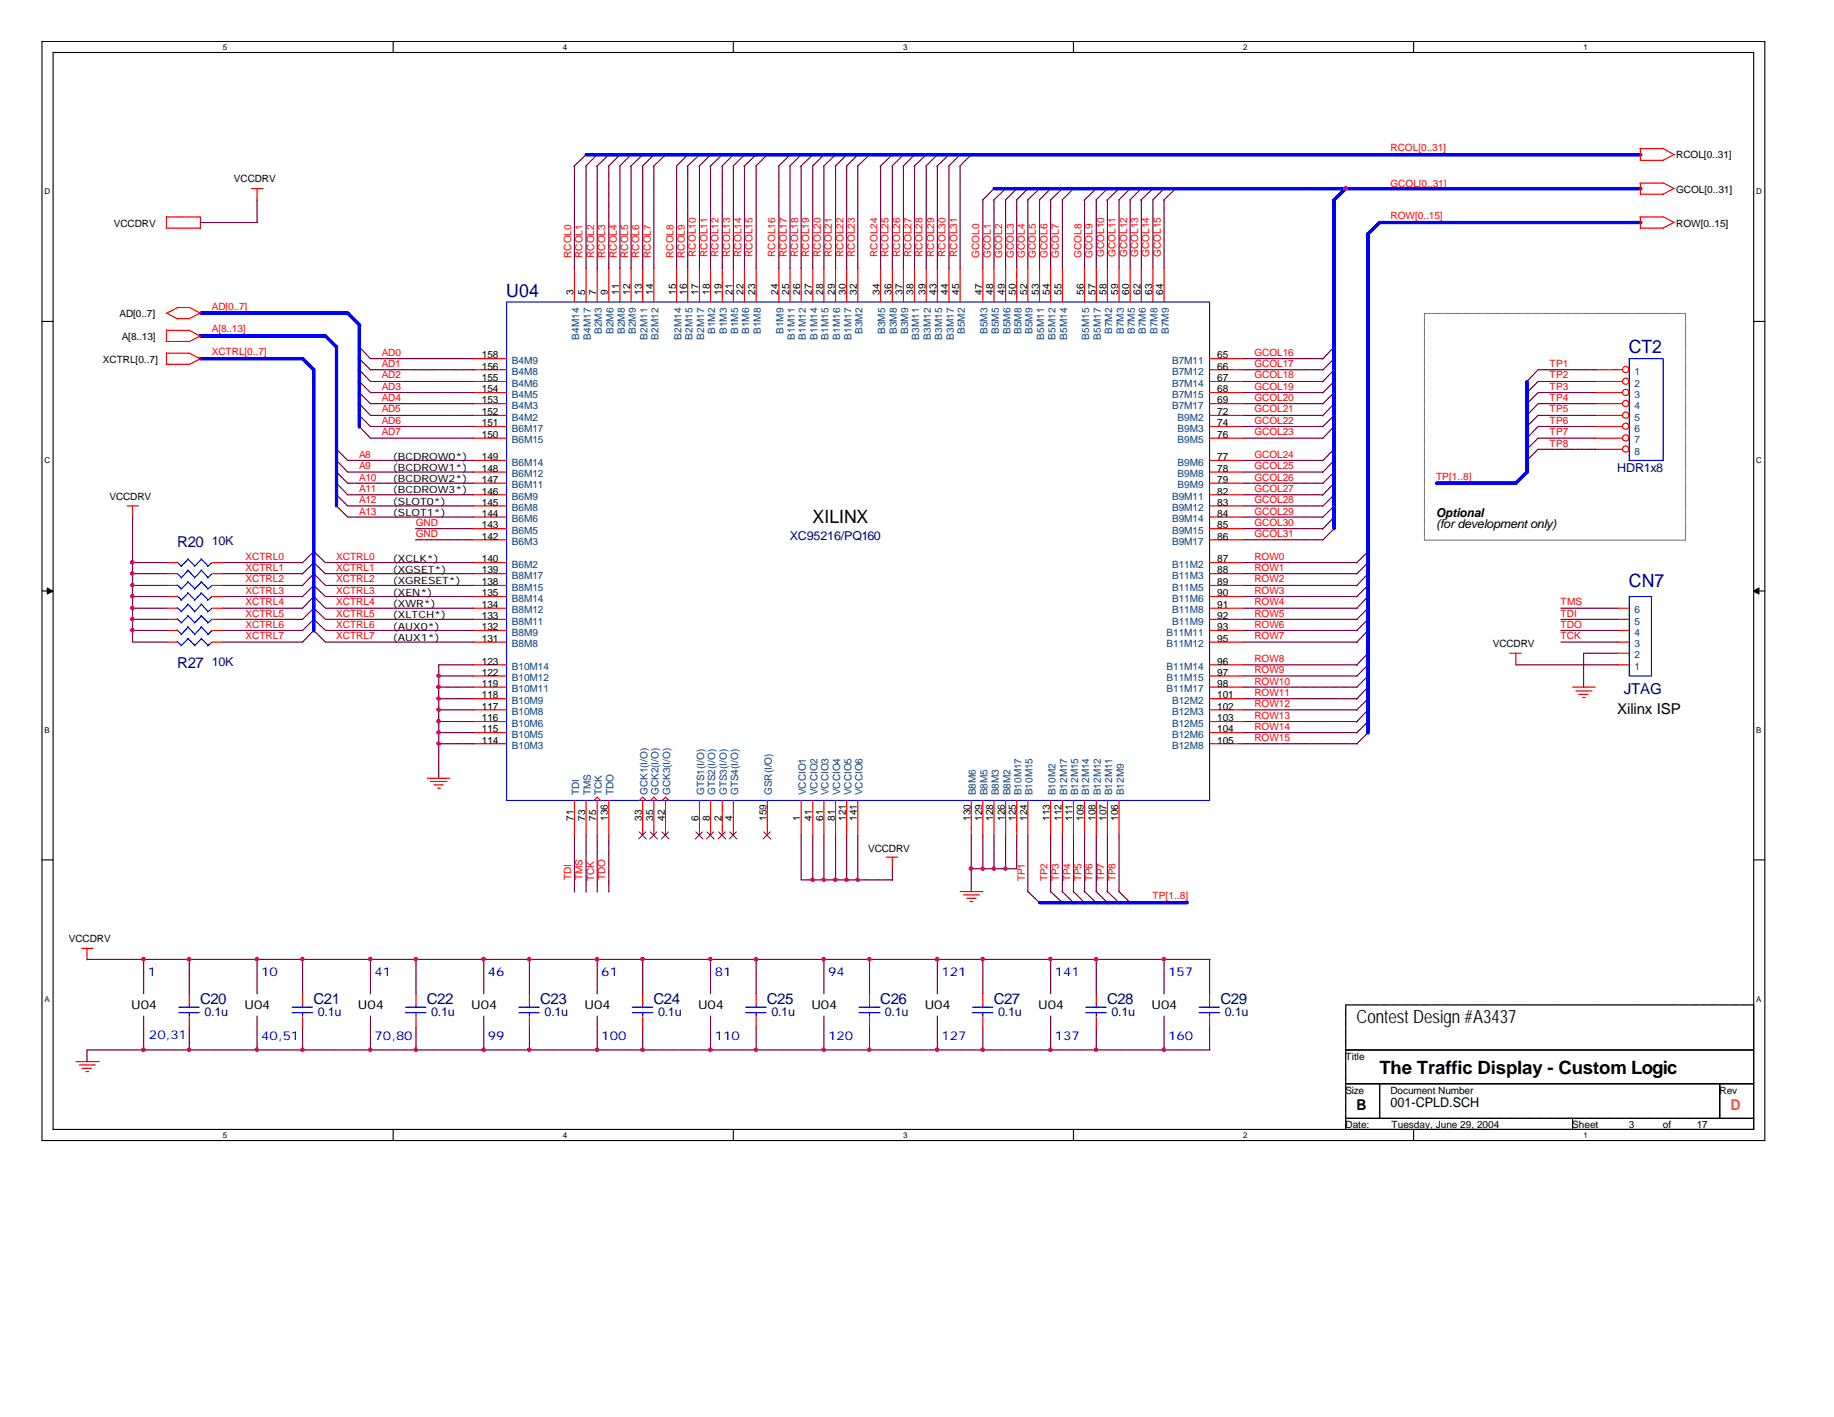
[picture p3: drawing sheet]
<svg xmlns="http://www.w3.org/2000/svg" width="279mm" height="216mm" viewBox="0 0 279 216" stroke-linecap="round" stroke-linejoin="round" font-family="sans-serif">
<defs><g id="words">
<g font-size="2.8" fill="#000080">
<text x="77.1" y="45.2">U04</text>
<text x="248.2" y="53.8">CT2</text>
<text x="248.2" y="89.4">CN7</text>
</g>
<g font-size="2.8">
<text x="123.8" y="79.8">XILINX</text>
<text x="206.7" y="155.9">Contest Design #A3437</text>
<text x="210.1" y="163.7">The Traffic Display - Custom Logic</text>
</g>
<g font-size="2.3" fill="#000080">
<text x="27" y="83.3">R20</text>
<text x="27" y="101.8">R27</text>
<text x="247.4" y="105.7">JTAG</text>
<text x="30.5" y="152.9">C20</text>
<text x="47.8" y="152.9">C21</text>
<text x="65" y="152.9">C22</text>
<text x="82.3" y="152.9">C23</text>
<text x="99.6" y="152.9">C24</text>
<text x="116.8" y="152.9">C25</text>
<text x="134.1" y="152.9">C26</text>
<text x="151.4" y="152.9">C27</text>
<text x="168.7" y="152.9">C28</text>
<text x="185.9" y="152.9">C29</text>
</g>
<g font-size="2.3">
<text x="246.4" y="108.7">Xilinx ISP</text>
<text x="206.7" y="169.1">B</text>
</g>
<text font-size="2.3" fill="#ff8000" x="263.7" y="169.1">D</text>
<text font-size="2" x="211.8" y="168.7">001-CPLD.SCH</text>
<g font-size="1.9" fill="#000080">
<text x="246.4" y="71.9">HDR1x8</text>
<text x="32.3" y="83">10K</text>
<text x="120.3" y="82.3">XC95216/PQ160</text>
<text x="32.3" y="101.4">10K</text>
<text x="31.2" y="154.9">0.1u</text>
<text x="48.4" y="154.9">0.1u</text>
<text x="65.7" y="154.9">0.1u</text>
<text x="83" y="154.9">0.1u</text>
<text x="100.2" y="154.9">0.1u</text>
<text x="117.5" y="154.9">0.1u</text>
<text x="134.8" y="154.9">0.1u</text>
<text x="152.1" y="154.9">0.1u</text>
<text x="169.3" y="154.9">0.1u</text>
<text x="186.6" y="154.9">0.1u</text>
</g>
<g font-size="1.9">
<text x="218.8" y="78.8">Optional</text>
<text x="218.8" y="80.5">(for development only)</text>
<text x="20" y="153.8">U04</text>
<text x="37.3" y="153.8">U04</text>
<text x="54.5" y="153.8">U04</text>
<text x="71.8" y="153.8">U04</text>
<text x="89.1" y="153.8">U04</text>
<text x="106.3" y="153.8">U04</text>
<text x="123.6" y="153.8">U04</text>
<text x="140.9" y="153.8">U04</text>
<text x="158.2" y="153.8">U04</text>
<text x="175.4" y="153.8">U04</text>
</g>
<g font-size="1.9" fill="#00f">
<text x="22.5" y="148.8">1</text>
<text x="39.8" y="148.8">10</text>
<text x="57.1" y="148.8">41</text>
<text x="74.3" y="148.8">46</text>
<text x="91.6" y="148.8">61</text>
<text x="108.9" y="148.8">81</text>
<text x="126.2" y="148.8">94</text>
<text x="143.4" y="148.8">121</text>
<text x="160.7" y="148.8">141</text>
<text x="178" y="148.8">157</text>
<text x="22.7" y="158.2">20,31</text>
<text x="39.8" y="158.4">40,51</text>
<text x="57.1" y="158.4">70,80</text>
<text x="74.3" y="158.4">99</text>
<text x="91.6" y="158.4">100</text>
<text x="108.9" y="158.4">110</text>
<text x="126.2" y="158.4">120</text>
<text x="143.4" y="158.4">127</text>
<text x="160.7" y="158.4">137</text>
<text x="178" y="158.4">160</text>
</g>
<g font-size="1.5" fill="#f00">
<text x="211.8" y="22.9">RCOL[0..31]</text>
<text x="211.8" y="28.4">GCOL[0..31]</text>
<text x="211.8" y="33.4">ROW[0..15]</text>
<text x="87" y="39.3" transform="rotate(-90 87 39.3)">RCOL0</text>
<text x="88.7" y="39.3" transform="rotate(-90 88.7 39.3)">RCOL1</text>
<text x="90.5" y="39.3" transform="rotate(-90 90.5 39.3)">RCOL2</text>
<text x="92.2" y="39.3" transform="rotate(-90 92.2 39.3)">RCOL3</text>
<text x="94" y="39.3" transform="rotate(-90 94 39.3)">RCOL4</text>
<text x="95.7" y="39.3" transform="rotate(-90 95.7 39.3)">RCOL5</text>
<text x="97.4" y="39.3" transform="rotate(-90 97.4 39.3)">RCOL6</text>
<text x="99.1" y="39.3" transform="rotate(-90 99.1 39.3)">RCOL7</text>
<text x="102.6" y="39.3" transform="rotate(-90 102.6 39.3)">RCOL8</text>
<text x="104.3" y="39.3" transform="rotate(-90 104.3 39.3)">RCOL9</text>
<text x="106" y="39.1" transform="rotate(-90 106 39.1)">RCOL10</text>
<text x="107.8" y="39.1" transform="rotate(-90 107.8 39.1)">RCOL11</text>
<text x="109.5" y="39.1" transform="rotate(-90 109.5 39.1)">RCOL12</text>
<text x="111.3" y="39.1" transform="rotate(-90 111.3 39.1)">RCOL13</text>
<text x="112.9" y="39.1" transform="rotate(-90 112.9 39.1)">RCOL14</text>
<text x="114.6" y="39.1" transform="rotate(-90 114.6 39.1)">RCOL15</text>
<text x="118.1" y="39.1" transform="rotate(-90 118.1 39.1)">RCOL16</text>
<text x="119.9" y="39.1" transform="rotate(-90 119.9 39.1)">RCOL17</text>
<text x="121.6" y="39.1" transform="rotate(-90 121.6 39.1)">RCOL18</text>
<text x="123.3" y="39.1" transform="rotate(-90 123.3 39.1)">RCOL19</text>
<text x="125.1" y="39.1" transform="rotate(-90 125.1 39.1)">RCOL20</text>
<text x="126.7" y="39.1" transform="rotate(-90 126.7 39.1)">RCOL21</text>
<text x="128.5" y="39.1" transform="rotate(-90 128.5 39.1)">RCOL22</text>
<text x="130.2" y="39.1" transform="rotate(-90 130.2 39.1)">RCOL23</text>
<text x="133.7" y="39.1" transform="rotate(-90 133.7 39.1)">RCOL24</text>
<text x="135.4" y="39.1" transform="rotate(-90 135.4 39.1)">RCOL25</text>
<text x="137.2" y="39.1" transform="rotate(-90 137.2 39.1)">RCOL26</text>
<text x="138.9" y="39.1" transform="rotate(-90 138.9 39.1)">RCOL27</text>
<text x="140.5" y="39.1" transform="rotate(-90 140.5 39.1)">RCOL28</text>
<text x="142.3" y="39.1" transform="rotate(-90 142.3 39.1)">RCOL29</text>
<text x="144" y="39.1" transform="rotate(-90 144 39.1)">RCOL30</text>
<text x="145.8" y="39.1" transform="rotate(-90 145.8 39.1)">RCOL31</text>
<text x="149.2" y="39.3" transform="rotate(-90 149.2 39.3)">GCOL0</text>
<text x="151" y="39.3" transform="rotate(-90 151 39.3)">GCOL1</text>
<text x="152.7" y="39.3" transform="rotate(-90 152.7 39.3)">GCOL2</text>
<text x="154.4" y="39.3" transform="rotate(-90 154.4 39.3)">GCOL3</text>
<text x="156.1" y="39.3" transform="rotate(-90 156.1 39.3)">GCOL4</text>
<text x="157.8" y="39.3" transform="rotate(-90 157.8 39.3)">GCOL5</text>
<text x="159.6" y="39.3" transform="rotate(-90 159.6 39.3)">GCOL6</text>
<text x="161.3" y="39.3" transform="rotate(-90 161.3 39.3)">GCOL7</text>
<text x="164.8" y="39.3" transform="rotate(-90 164.8 39.3)">GCOL8</text>
<text x="166.5" y="39.3" transform="rotate(-90 166.5 39.3)">GCOL9</text>
<text x="168.2" y="39.1" transform="rotate(-90 168.2 39.1)">GCOL10</text>
<text x="169.9" y="39.1" transform="rotate(-90 169.9 39.1)">GCOL11</text>
<text x="171.7" y="39.1" transform="rotate(-90 171.7 39.1)">GCOL12</text>
<text x="173.4" y="39.1" transform="rotate(-90 173.4 39.1)">GCOL13</text>
<text x="175.1" y="39.1" transform="rotate(-90 175.1 39.1)">GCOL14</text>
<text x="176.9" y="39.1" transform="rotate(-90 176.9 39.1)">GCOL15</text>
<text x="32.3" y="47.2">AD[0..7]</text>
<text x="32.3" y="50.6">A[8..13]</text>
<text x="32.3" y="54">XCTRL[0..7]</text>
<text x="58.2" y="56">AD1</text>
<text x="58.2" y="57.7">AD2</text>
<text x="58.2" y="54.2">AD0</text>
<text x="58.2" y="59.4">AD3</text>
<text x="191.1" y="56">GCOL17</text>
<text x="191.1" y="54.2">GCOL16</text>
<text x="191.1" y="59.4">GCOL19</text>
<text x="191.1" y="57.7">GCOL18</text>
<text x="236.1" y="56">TP1</text>
<text x="236.1" y="57.7">TP2</text>
<text x="236.1" y="59.4">TP3</text>
<text x="58.2" y="62.8">AD5</text>
<text x="58.2" y="61.1">AD4</text>
<text x="58.2" y="64.6">AD6</text>
<text x="191.1" y="61.1">GCOL20</text>
<text x="191.1" y="62.8">GCOL21</text>
<text x="191.1" y="64.6">GCOL22</text>
<text x="236.1" y="61.1">TP4</text>
<text x="236.1" y="64.6">TP6</text>
<text x="236.1" y="62.8">TP5</text>
<text x="54.7" y="71.5">A9</text>
<text x="54.7" y="69.8">A8</text>
<text x="58.2" y="66.3">AD7</text>
<text x="191.1" y="69.8">GCOL24</text>
<text x="191.1" y="71.5">GCOL25</text>
<text x="191.1" y="66.3">GCOL23</text>
<text x="236.1" y="68.1">TP8</text>
<text x="236.1" y="66.3">TP7</text>
<text x="54.7" y="76.7">A12</text>
<text x="54.7" y="74.9">A11</text>
<text x="54.7" y="73.2">A10</text>
<text x="191.1" y="73.2">GCOL26</text>
<text x="191.1" y="76.7">GCOL28</text>
<text x="191.1" y="74.9">GCOL27</text>
<text x="218.8" y="73.1">TP[1..8]</text>
<text x="54.7" y="78.4">A13</text>
<text x="63.3" y="80.1">GND</text>
<text x="63.3" y="81.9">GND</text>
<text x="191.1" y="81.9">GCOL31</text>
<text x="191.1" y="78.4">GCOL29</text>
<text x="191.1" y="80.1">GCOL30</text>
<text x="37.4" y="88.7">XCTRL2</text>
<text x="37.4" y="85.3">XCTRL0</text>
<text x="37.4" y="87">XCTRL1</text>
<text x="51.2" y="87">XCTRL1</text>
<text x="51.2" y="85.3">XCTRL0</text>
<text x="51.2" y="88.7">XCTRL2</text>
<text x="191.1" y="87">ROW1</text>
<text x="191.1" y="85.3">ROW0</text>
<text x="191.1" y="88.7">ROW2</text>
<text x="37.4" y="95.7">XCTRL6</text>
<text x="37.4" y="90.5">XCTRL3</text>
<text x="37.4" y="94">XCTRL5</text>
<text x="37.4" y="92.2">XCTRL4</text>
<text x="51.2" y="92.2">XCTRL4</text>
<text x="51.2" y="94">XCTRL5</text>
<text x="51.2" y="90.5">XCTRL3</text>
<text x="51.2" y="95.7">XCTRL6</text>
<text x="191.1" y="92.2">ROW4</text>
<text x="191.1" y="90.5">ROW3</text>
<text x="191.1" y="95.7">ROW6</text>
<text x="191.1" y="94">ROW5</text>
<text x="237.7" y="92.2">TMS</text>
<text x="237.7" y="95.7">TDO</text>
<text x="237.7" y="94">TDI</text>
<text x="37.4" y="97.4">XCTRL7</text>
<text x="51.2" y="97.4">XCTRL7</text>
<text x="191.1" y="97.4">ROW7</text>
<text x="191.1" y="100.8">ROW8</text>
<text x="237.7" y="97.4">TCK</text>
<text x="191.1" y="104.3">ROW10</text>
<text x="191.1" y="102.6">ROW9</text>
<text x="191.1" y="106">ROW11</text>
<text x="191.1" y="107.8">ROW12</text>
<text x="191.1" y="111.3">ROW14</text>
<text x="191.1" y="112.9">ROW15</text>
<text x="191.1" y="109.5">ROW13</text>
<text x="87" y="134.1" transform="rotate(-90 87 134.1)">TDI</text>
<text x="88.7" y="134.1" transform="rotate(-90 88.7 134.1)">TMS</text>
<text x="90.5" y="134.3" transform="rotate(-90 90.5 134.3)">TCK</text>
<text x="92.2" y="134.1" transform="rotate(-90 92.2 134.1)">TDO</text>
<text x="156.1" y="134.3" transform="rotate(-90 156.1 134.3)">TP1</text>
<text x="159.6" y="134.3" transform="rotate(-90 159.6 134.3)">TP2</text>
<text x="161.3" y="134.3" transform="rotate(-90 161.3 134.3)">TP3</text>
<text x="163.1" y="134.3" transform="rotate(-90 163.1 134.3)">TP4</text>
<text x="164.8" y="134.3" transform="rotate(-90 164.8 134.3)">TP5</text>
<text x="166.5" y="134.3" transform="rotate(-90 166.5 134.3)">TP6</text>
<text x="168.2" y="134.3" transform="rotate(-90 168.2 134.3)">TP7</text>
<text x="169.9" y="134.3" transform="rotate(-90 169.9 134.3)">TP8</text>
<text x="175.6" y="137">TP[1..8]</text>
</g>
<g font-size="1.5">
<text x="35.6" y="27.8">VCCDRV</text>
<text x="255.4" y="24.1">RCOL[0..31]</text>
<text x="255.4" y="29.4">GCOL[0..31]</text>
<text x="17.4" y="34.5">VCCDRV</text>
<text x="255.4" y="34.5">ROW[0..15]</text>
<text x="87.4" y="44.9" transform="rotate(-90 87.4 44.9)">3</text>
<text x="89.2" y="44.9" transform="rotate(-90 89.2 44.9)">5</text>
<text x="90.8" y="44.9" transform="rotate(-90 90.8 44.9)">7</text>
<text x="92.6" y="44.9" transform="rotate(-90 92.6 44.9)">9</text>
<text x="94.3" y="44.9" transform="rotate(-90 94.3 44.9)">11</text>
<text x="96" y="44.9" transform="rotate(-90 96 44.9)">12</text>
<text x="97.8" y="44.9" transform="rotate(-90 97.8 44.9)">13</text>
<text x="99.5" y="44.9" transform="rotate(-90 99.5 44.9)">14</text>
<text x="103" y="44.9" transform="rotate(-90 103 44.9)">15</text>
<text x="104.6" y="44.9" transform="rotate(-90 104.6 44.9)">16</text>
<text x="106.4" y="44.9" transform="rotate(-90 106.4 44.9)">17</text>
<text x="108.1" y="44.9" transform="rotate(-90 108.1 44.9)">18</text>
<text x="109.9" y="44.9" transform="rotate(-90 109.9 44.9)">19</text>
<text x="111.6" y="44.9" transform="rotate(-90 111.6 44.9)">21</text>
<text x="113.3" y="44.9" transform="rotate(-90 113.3 44.9)">22</text>
<text x="115.1" y="44.9" transform="rotate(-90 115.1 44.9)">23</text>
<text x="118.5" y="44.9" transform="rotate(-90 118.5 44.9)">24</text>
<text x="120.2" y="44.9" transform="rotate(-90 120.2 44.9)">25</text>
<text x="121.9" y="44.9" transform="rotate(-90 121.9 44.9)">26</text>
<text x="123.7" y="44.9" transform="rotate(-90 123.7 44.9)">27</text>
<text x="125.4" y="44.9" transform="rotate(-90 125.4 44.9)">28</text>
<text x="127.2" y="44.9" transform="rotate(-90 127.2 44.9)">29</text>
<text x="128.9" y="44.9" transform="rotate(-90 128.9 44.9)">30</text>
<text x="130.6" y="44.9" transform="rotate(-90 130.6 44.9)">32</text>
<text x="134" y="44.9" transform="rotate(-90 134 44.9)">34</text>
<text x="135.8" y="44.9" transform="rotate(-90 135.8 44.9)">36</text>
<text x="137.5" y="44.9" transform="rotate(-90 137.5 44.9)">37</text>
<text x="139.2" y="44.9" transform="rotate(-90 139.2 44.9)">38</text>
<text x="141" y="44.9" transform="rotate(-90 141 44.9)">39</text>
<text x="142.7" y="44.9" transform="rotate(-90 142.7 44.9)">43</text>
<text x="144.4" y="44.9" transform="rotate(-90 144.4 44.9)">44</text>
<text x="146.1" y="44.9" transform="rotate(-90 146.1 44.9)">45</text>
<text x="149.6" y="44.9" transform="rotate(-90 149.6 44.9)">47</text>
<text x="151.3" y="44.9" transform="rotate(-90 151.3 44.9)">48</text>
<text x="153.1" y="44.9" transform="rotate(-90 153.1 44.9)">49</text>
<text x="154.8" y="44.9" transform="rotate(-90 154.8 44.9)">50</text>
<text x="156.5" y="44.9" transform="rotate(-90 156.5 44.9)">52</text>
<text x="158.2" y="44.9" transform="rotate(-90 158.2 44.9)">53</text>
<text x="159.9" y="44.9" transform="rotate(-90 159.9 44.9)">54</text>
<text x="161.7" y="44.9" transform="rotate(-90 161.7 44.9)">55</text>
<text x="165.1" y="44.9" transform="rotate(-90 165.1 44.9)">56</text>
<text x="166.9" y="44.9" transform="rotate(-90 166.9 44.9)">57</text>
<text x="168.6" y="44.9" transform="rotate(-90 168.6 44.9)">58</text>
<text x="170.3" y="44.9" transform="rotate(-90 170.3 44.9)">59</text>
<text x="172" y="44.9" transform="rotate(-90 172 44.9)">60</text>
<text x="173.7" y="44.9" transform="rotate(-90 173.7 44.9)">62</text>
<text x="175.5" y="44.9" transform="rotate(-90 175.5 44.9)">63</text>
<text x="177.2" y="44.9" transform="rotate(-90 177.2 44.9)">64</text>
<text x="18.2" y="48.3">AD[0..7]</text>
<text x="18.5" y="51.8">A[8..13]</text>
<text x="15.7" y="55.3">XCTRL[0..7]</text>
<text x="73.4" y="59.8">154</text>
<text x="73.4" y="58.1">155</text>
<text x="73.4" y="56.3">156</text>
<text x="73.4" y="54.6">158</text>
<text x="185.4" y="54.6">65</text>
<text x="185.4" y="56.3">66</text>
<text x="185.4" y="58.1">67</text>
<text x="185.4" y="59.8">68</text>
<text x="73.4" y="64.9">151</text>
<text x="73.4" y="63.2">152</text>
<text x="73.4" y="61.5">153</text>
<text x="185.4" y="64.9">74</text>
<text x="185.4" y="63.2">72</text>
<text x="185.4" y="61.5">69</text>
<text x="59.9" y="70">(BCDROW0*)</text>
<text x="59.9" y="71.7">(BCDROW1*)</text>
<text x="73.4" y="70.1">149</text>
<text x="73.4" y="66.7">150</text>
<text x="73.4" y="71.9">148</text>
<text x="185.4" y="71.9">78</text>
<text x="185.4" y="70.1">77</text>
<text x="185.4" y="66.7">76</text>
<text x="16.7" y="76.1">VCCDRV</text>
<text x="59.9" y="73.5">(BCDROW2*)</text>
<text x="59.9" y="75.2">(BCDROW3*)</text>
<text x="59.9" y="77">(SLOT0*)</text>
<text x="73.4" y="77">145</text>
<text x="73.4" y="75.4">146</text>
<text x="73.4" y="73.6">147</text>
<text x="185.4" y="77">83</text>
<text x="185.4" y="75.4">82</text>
<text x="185.4" y="73.6">79</text>
<text x="59.9" y="78.7">(SLOT1*)</text>
<text x="73.4" y="82.2">142</text>
<text x="73.4" y="80.5">143</text>
<text x="73.4" y="78.7">144</text>
<text x="185.4" y="82.2">86</text>
<text x="185.4" y="80.5">85</text>
<text x="185.4" y="78.7">84</text>
<text x="59.9" y="89">(XGRESET*)</text>
<text x="59.9" y="85.6">(XCLK*)</text>
<text x="59.9" y="87.3">(XGSET*)</text>
<text x="73.4" y="87.4">139</text>
<text x="73.4" y="89.2">138</text>
<text x="73.4" y="85.7">140</text>
<text x="185.4" y="89.2">89</text>
<text x="185.4" y="87.4">88</text>
<text x="185.4" y="85.7">87</text>
<text x="59.9" y="95.9">(AUX0*)</text>
<text x="59.9" y="94.2">(XLTCH*)</text>
<text x="59.9" y="90.8">(XEN*)</text>
<text x="59.9" y="92.5">(XWR*)</text>
<text x="73.4" y="90.8">135</text>
<text x="73.4" y="92.6">134</text>
<text x="73.4" y="94.3">133</text>
<text x="185.4" y="94.3">92</text>
<text x="185.4" y="92.6">91</text>
<text x="185.4" y="90.8">90</text>
<text x="59.9" y="97.6">(AUX1*)</text>
<text x="73.4" y="101.3">123</text>
<text x="73.4" y="96">132</text>
<text x="73.4" y="97.8">131</text>
<text x="185.4" y="101.3">96</text>
<text x="185.4" y="97.8">95</text>
<text x="185.4" y="96">93</text>
<text x="227.4" y="98.6">VCCDRV</text>
<text x="73.4" y="103">122</text>
<text x="73.4" y="104.6">119</text>
<text x="73.4" y="106.4">118</text>
<text x="185.4" y="106.4">101</text>
<text x="185.4" y="104.6">98</text>
<text x="185.4" y="103">97</text>
<text x="73.4" y="111.6">115</text>
<text x="73.4" y="108.1">117</text>
<text x="73.4" y="109.9">116</text>
<text x="73.4" y="113.3">114</text>
<text x="185.4" y="109.9">103</text>
<text x="185.4" y="108.1">102</text>
<text x="185.4" y="113.3">105</text>
<text x="185.4" y="111.6">104</text>
<text x="87.4" y="125.1" transform="rotate(-90 87.4 125.1)">71</text>
<text x="89.2" y="125.1" transform="rotate(-90 89.2 125.1)">73</text>
<text x="90.8" y="125.1" transform="rotate(-90 90.8 125.1)">75</text>
<text x="92.6" y="125.1" transform="rotate(-90 92.6 125.1)">136</text>
<text x="97.8" y="125.1" transform="rotate(-90 97.8 125.1)">33</text>
<text x="99.5" y="125.1" transform="rotate(-90 99.5 125.1)">35</text>
<text x="101.3" y="125.1" transform="rotate(-90 101.3 125.1)">42</text>
<text x="106.4" y="125.1" transform="rotate(-90 106.4 125.1)">6</text>
<text x="108.1" y="125.1" transform="rotate(-90 108.1 125.1)">8</text>
<text x="109.9" y="125.1" transform="rotate(-90 109.9 125.1)">2</text>
<text x="111.6" y="125.1" transform="rotate(-90 111.6 125.1)">4</text>
<text x="116.8" y="125.1" transform="rotate(-90 116.8 125.1)">159</text>
<text x="121.9" y="125.1" transform="rotate(-90 121.9 125.1)">1</text>
<text x="123.7" y="125.1" transform="rotate(-90 123.7 125.1)">41</text>
<text x="125.4" y="125.1" transform="rotate(-90 125.4 125.1)">61</text>
<text x="127.2" y="125.1" transform="rotate(-90 127.2 125.1)">81</text>
<text x="128.9" y="125.1" transform="rotate(-90 128.9 125.1)">121</text>
<text x="130.6" y="125.1" transform="rotate(-90 130.6 125.1)">141</text>
<text x="147.8" y="125.1" transform="rotate(-90 147.8 125.1)">130</text>
<text x="149.6" y="125.1" transform="rotate(-90 149.6 125.1)">129</text>
<text x="151.3" y="125.1" transform="rotate(-90 151.3 125.1)">128</text>
<text x="153.1" y="125.1" transform="rotate(-90 153.1 125.1)">126</text>
<text x="154.8" y="125.1" transform="rotate(-90 154.8 125.1)">125</text>
<text x="156.5" y="125.1" transform="rotate(-90 156.5 125.1)">124</text>
<text x="159.9" y="125.1" transform="rotate(-90 159.9 125.1)">113</text>
<text x="161.7" y="125.1" transform="rotate(-90 161.7 125.1)">112</text>
<text x="163.4" y="125.1" transform="rotate(-90 163.4 125.1)">111</text>
<text x="165.1" y="125.1" transform="rotate(-90 165.1 125.1)">109</text>
<text x="166.9" y="125.1" transform="rotate(-90 166.9 125.1)">108</text>
<text x="168.6" y="125.1" transform="rotate(-90 168.6 125.1)">107</text>
<text x="170.3" y="125.1" transform="rotate(-90 170.3 125.1)">106</text>
<text x="132.2" y="129.9">VCCDRV</text>
<text x="10.5" y="143.5">VCCDRV</text>
<text x="205" y="161.5">Title</text>
<text x="205" y="166.6">Size</text>
<text x="211.8" y="166.6">Document Number</text>
<text x="262" y="166.6">Rev</text>
<text x="205" y="171.9">Date:</text>
<text x="212" y="171.9">Tuesday, June 29, 2004</text>
<text x="239.5" y="171.9">Sheet</text>
<text x="248.2" y="171.9">3</text>
<text x="253.3" y="171.9">of</text>
<text x="258.5" y="171.9">17</text>
</g>
<g font-size="1.5" fill="#004080">
<text x="88.2" y="51.7" transform="rotate(-90 88.2 51.7)">B4M14</text>
<text x="90" y="51.7" transform="rotate(-90 90 51.7)">B4M17</text>
<text x="91.7" y="50.9" transform="rotate(-90 91.7 50.9)">B2M3</text>
<text x="93.5" y="50.9" transform="rotate(-90 93.5 50.9)">B2M6</text>
<text x="95.2" y="50.9" transform="rotate(-90 95.2 50.9)">B2M8</text>
<text x="96.9" y="50.9" transform="rotate(-90 96.9 50.9)">B2M9</text>
<text x="98.6" y="51.7" transform="rotate(-90 98.6 51.7)">B2M11</text>
<text x="100.3" y="51.7" transform="rotate(-90 100.3 51.7)">B2M12</text>
<text x="103.8" y="51.7" transform="rotate(-90 103.8 51.7)">B2M14</text>
<text x="105.5" y="51.7" transform="rotate(-90 105.5 51.7)">B2M15</text>
<text x="107.3" y="51.7" transform="rotate(-90 107.3 51.7)">B2M17</text>
<text x="109" y="50.9" transform="rotate(-90 109 50.9)">B1M2</text>
<text x="110.7" y="50.9" transform="rotate(-90 110.7 50.9)">B1M3</text>
<text x="112.4" y="50.9" transform="rotate(-90 112.4 50.9)">B1M5</text>
<text x="114.1" y="50.9" transform="rotate(-90 114.1 50.9)">B1M6</text>
<text x="115.9" y="50.9" transform="rotate(-90 115.9 50.9)">B1M8</text>
<text x="119.4" y="50.9" transform="rotate(-90 119.4 50.9)">B1M9</text>
<text x="121.1" y="51.7" transform="rotate(-90 121.1 51.7)">B1M11</text>
<text x="122.8" y="51.7" transform="rotate(-90 122.8 51.7)">B1M12</text>
<text x="124.5" y="51.7" transform="rotate(-90 124.5 51.7)">B1M14</text>
<text x="126.2" y="51.7" transform="rotate(-90 126.2 51.7)">B1M15</text>
<text x="128" y="51.7" transform="rotate(-90 128 51.7)">B1M16</text>
<text x="129.7" y="51.7" transform="rotate(-90 129.7 51.7)">B1M17</text>
<text x="131.4" y="50.9" transform="rotate(-90 131.4 50.9)">B3M2</text>
<text x="134.9" y="50.9" transform="rotate(-90 134.9 50.9)">B3M5</text>
<text x="136.7" y="50.9" transform="rotate(-90 136.7 50.9)">B3M8</text>
<text x="138.3" y="50.9" transform="rotate(-90 138.3 50.9)">B3M9</text>
<text x="140" y="51.7" transform="rotate(-90 140 51.7)">B3M11</text>
<text x="141.8" y="51.7" transform="rotate(-90 141.8 51.7)">B3M12</text>
<text x="143.5" y="51.7" transform="rotate(-90 143.5 51.7)">B3M15</text>
<text x="145.3" y="51.7" transform="rotate(-90 145.3 51.7)">B3M17</text>
<text x="147" y="50.9" transform="rotate(-90 147 50.9)">B5M2</text>
<text x="150.5" y="50.9" transform="rotate(-90 150.5 50.9)">B5M3</text>
<text x="152.1" y="50.9" transform="rotate(-90 152.1 50.9)">B5M5</text>
<text x="153.9" y="50.9" transform="rotate(-90 153.9 50.9)">B5M6</text>
<text x="155.6" y="50.9" transform="rotate(-90 155.6 50.9)">B5M8</text>
<text x="157.3" y="50.9" transform="rotate(-90 157.3 50.9)">B5M9</text>
<text x="159.1" y="51.7" transform="rotate(-90 159.1 51.7)">B5M11</text>
<text x="160.8" y="51.7" transform="rotate(-90 160.8 51.7)">B5M12</text>
<text x="162.6" y="51.7" transform="rotate(-90 162.6 51.7)">B5M14</text>
<text x="165.9" y="51.7" transform="rotate(-90 165.9 51.7)">B5M15</text>
<text x="167.7" y="51.7" transform="rotate(-90 167.7 51.7)">B5M17</text>
<text x="169.4" y="50.9" transform="rotate(-90 169.4 50.9)">B7M2</text>
<text x="171.2" y="50.9" transform="rotate(-90 171.2 50.9)">B7M3</text>
<text x="172.9" y="50.9" transform="rotate(-90 172.9 50.9)">B7M5</text>
<text x="174.6" y="50.9" transform="rotate(-90 174.6 50.9)">B7M6</text>
<text x="176.4" y="50.9" transform="rotate(-90 176.4 50.9)">B7M8</text>
<text x="178.1" y="50.9" transform="rotate(-90 178.1 50.9)">B7M9</text>
<text x="78" y="58.9">B4M6</text>
<text x="78" y="57.2">B4M8</text>
<text x="78" y="55.5">B4M9</text>
<text x="178.6" y="55.5">B7M11</text>
<text x="178.6" y="57.2">B7M12</text>
<text x="178.6" y="58.9">B7M14</text>
<text x="249" y="57.2">1</text>
<text x="249" y="58.9">2</text>
<text x="78" y="65.8">B6M17</text>
<text x="78" y="64.1">B4M2</text>
<text x="78" y="62.3">B4M3</text>
<text x="78" y="60.6">B4M5</text>
<text x="178.6" y="60.6">B7M15</text>
<text x="178.6" y="62.3">B7M17</text>
<text x="179.4" y="65.8">B9M3</text>
<text x="179.4" y="64.1">B9M2</text>
<text x="249" y="60.6">3</text>
<text x="249" y="62.3">4</text>
<text x="249" y="64.1">5</text>
<text x="249" y="65.8">6</text>
<text x="78" y="71">B6M14</text>
<text x="78" y="67.6">B6M15</text>
<text x="179.4" y="71">B9M6</text>
<text x="179.4" y="67.6">B9M5</text>
<text x="249" y="67.6">7</text>
<text x="249" y="69.3">8</text>
<text x="78" y="77.9">B6M8</text>
<text x="78" y="76.2">B6M9</text>
<text x="78" y="74.4">B6M11</text>
<text x="78" y="72.7">B6M12</text>
<text x="178.6" y="77.9">B9M12</text>
<text x="178.6" y="76.2">B9M11</text>
<text x="179.4" y="74.4">B9M9</text>
<text x="179.4" y="72.7">B9M8</text>
<text x="78" y="83.1">B6M3</text>
<text x="78" y="81.4">B6M5</text>
<text x="78" y="79.6">B6M6</text>
<text x="178.6" y="83.1">B9M17</text>
<text x="178.6" y="81.4">B9M15</text>
<text x="178.6" y="79.6">B9M14</text>
<text x="78" y="88.2">B8M17</text>
<text x="78" y="86.5">B6M2</text>
<text x="178.6" y="88.2">B11M3</text>
<text x="178.6" y="86.5">B11M2</text>
<text x="78" y="90">B8M15</text>
<text x="78" y="91.7">B8M14</text>
<text x="78" y="93.5">B8M12</text>
<text x="78" y="95.2">B8M11</text>
<text x="178.6" y="95.2">B11M9</text>
<text x="178.6" y="93.5">B11M8</text>
<text x="178.6" y="91.7">B11M6</text>
<text x="178.6" y="90">B11M5</text>
<text x="249" y="95.2">5</text>
<text x="249" y="93.5">6</text>
<text x="78" y="96.9">B8M9</text>
<text x="78" y="98.6">B8M8</text>
<text x="177.7" y="98.6">B11M12</text>
<text x="177.7" y="96.9">B11M11</text>
<text x="249" y="100.3">2</text>
<text x="249" y="98.6">3</text>
<text x="249" y="96.9">4</text>
<text x="78" y="102.1">B10M14</text>
<text x="78" y="103.8">B10M12</text>
<text x="78" y="105.5">B10M11</text>
<text x="78" y="107.3">B10M9</text>
<text x="177.7" y="105.5">B11M17</text>
<text x="177.7" y="103.8">B11M15</text>
<text x="177.7" y="102.1">B11M14</text>
<text x="178.6" y="107.3">B12M2</text>
<text x="249" y="102.1">1</text>
<text x="78" y="112.4">B10M5</text>
<text x="78" y="109">B10M8</text>
<text x="78" y="110.7">B10M6</text>
<text x="178.6" y="110.7">B12M5</text>
<text x="178.6" y="109">B12M3</text>
<text x="178.6" y="112.4">B12M6</text>
<text x="78" y="114.1">B10M3</text>
<text x="178.6" y="114.1">B12M8</text>
<text x="88.2" y="121.2" transform="rotate(-90 88.2 121.2)">TDI</text>
<text x="90" y="121.2" transform="rotate(-90 90 121.2)">TMS</text>
<text x="91.7" y="121.2" transform="rotate(-90 91.7 121.2)">TCK</text>
<text x="93.5" y="121.2" transform="rotate(-90 93.5 121.2)">TDO</text>
<text x="98.6" y="121.2" transform="rotate(-90 98.6 121.2)">GCK1(I/O)</text>
<text x="100.3" y="121.2" transform="rotate(-90 100.3 121.2)">GCK2(I/O)</text>
<text x="102.1" y="121.2" transform="rotate(-90 102.1 121.2)">GCK3(I/O)</text>
<text x="107.3" y="121.2" transform="rotate(-90 107.3 121.2)">GTS1(I/O)</text>
<text x="109" y="121.2" transform="rotate(-90 109 121.2)">GTS2(I/O)</text>
<text x="110.7" y="121.2" transform="rotate(-90 110.7 121.2)">GTS3(I/O)</text>
<text x="112.4" y="121.2" transform="rotate(-90 112.4 121.2)">GTS4(I/O)</text>
<text x="117.6" y="121.2" transform="rotate(-90 117.6 121.2)">GSR(I/O)</text>
<text x="122.8" y="121.2" transform="rotate(-90 122.8 121.2)">VCCIO1</text>
<text x="124.5" y="121.2" transform="rotate(-90 124.5 121.2)">VCCIO2</text>
<text x="126.2" y="121.2" transform="rotate(-90 126.2 121.2)">VCCIO3</text>
<text x="128" y="121.2" transform="rotate(-90 128 121.2)">VCCIO4</text>
<text x="129.7" y="121.2" transform="rotate(-90 129.7 121.2)">VCCIO5</text>
<text x="131.4" y="121.2" transform="rotate(-90 131.4 121.2)">VCCIO6</text>
<text x="148.7" y="121.2" transform="rotate(-90 148.7 121.2)">B8M6</text>
<text x="150.5" y="121.2" transform="rotate(-90 150.5 121.2)">B8M5</text>
<text x="152.1" y="121.2" transform="rotate(-90 152.1 121.2)">B8M3</text>
<text x="153.9" y="121.2" transform="rotate(-90 153.9 121.2)">B8M2</text>
<text x="155.6" y="121.2" transform="rotate(-90 155.6 121.2)">B10M17</text>
<text x="157.3" y="121.2" transform="rotate(-90 157.3 121.2)">B10M15</text>
<text x="160.8" y="121.2" transform="rotate(-90 160.8 121.2)">B10M2</text>
<text x="162.6" y="121.2" transform="rotate(-90 162.6 121.2)">B12M17</text>
<text x="164.3" y="121.2" transform="rotate(-90 164.3 121.2)">B12M15</text>
<text x="165.9" y="121.2" transform="rotate(-90 165.9 121.2)">B12M14</text>
<text x="167.7" y="121.2" transform="rotate(-90 167.7 121.2)">B12M12</text>
<text x="169.4" y="121.2" transform="rotate(-90 169.4 121.2)">B12M11</text>
<text x="171.2" y="121.2" transform="rotate(-90 171.2 121.2)">B12M9</text>
</g>
<g font-size="1.2">
<text x="34" y="7.6">5</text>
<text x="85.8" y="7.6">4</text>
<text x="137.6" y="7.6">3</text>
<text x="189.4" y="7.6">2</text>
<text x="241.2" y="7.6">1</text>
<text x="6.8" y="29.6">D</text>
<text x="267.5" y="29.6">D</text>
<text x="6.8" y="70.6">C</text>
<text x="267.5" y="70.6">C</text>
<text x="6.8" y="111.7">B</text>
<text x="267.5" y="111.7">B</text>
<text x="6.8" y="152.7">A</text>
<text x="267.5" y="152.7">A</text>
<text x="34" y="173.4">5</text>
<text x="85.8" y="173.4">4</text>
<text x="137.6" y="173.4">3</text>
<text x="189.4" y="173.4">2</text>
<text x="241.2" y="173.4">1</text>
</g>
</g></defs>
<path d="M6.4 6.3h262.5v167.5h-262.5zM8.1 8h259.1v164.1h-259.1z" fill="none" stroke="#000" stroke-width=".17"/>
<g fill="#fff">
<path d="M34 6.5h.5v1.4h-.5z"/>
<path d="M34 172.3h.5v1.4h-.5z"/>
</g>
<path d="M59.9 6.3v1.7M59.9 172.1v1.7" fill="none" stroke="#000" stroke-width=".17"/>
<g fill="#fff">
<path d="M85.8 6.5h.6v1.4h-.6z"/>
<path d="M85.8 172.3h.6v1.4h-.6z"/>
</g>
<path d="M111.7 6.3v1.7M111.7 172.1v1.7" fill="none" stroke="#000" stroke-width=".17"/>
<g fill="#fff">
<path d="M137.6 6.5h.6v1.4h-.6z"/>
<path d="M137.6 172.3h.6v1.4h-.6z"/>
</g>
<path d="M163.5 6.3v1.7M163.5 172.1v1.7" fill="none" stroke="#000" stroke-width=".17"/>
<g fill="#fff">
<path d="M189.4 6.5h.6v1.4h-.6z"/>
<path d="M189.4 172.3h.6v1.4h-.6z"/>
</g>
<path d="M215.4 6.3v1.7M215.4 172.1v1.7" fill="none" stroke="#000" stroke-width=".17"/>
<g fill="#fff">
<path d="M241.2 6.5h.6v1.4h-.6z"/>
<path d="M241.2 172.3h.6v1.4h-.6z"/>
<path d="M6.8 28.5h.7v1.4h-.7z"/>
<path d="M267.5 28.5h.8v1.4h-.8z"/>
<path d="M6.8 69.5h.7v1.4h-.7z"/>
<path d="M267.5 69.5h.8v1.4h-.8z"/>
</g>
<path d="M6.4 49h1.7M267.2 49h1.7" fill="none" stroke="#000" stroke-width=".17"/>
<g fill="#fff">
<path d="M6.8 110.6h.7v1.3h-.7z"/>
<path d="M267.5 110.6h.8v1.3h-.8z"/>
</g>
<path d="M6.4 90h1.7M267.2 90h1.7" fill="none" stroke="#000" stroke-width=".17"/>
<g fill="#000" stroke="#000" stroke-width=".15">
<path d="M7.2 89.6l.8 .5-.8 .4z" fill-rule="evenodd"/>
<path d="M267.1 90.1l.9-.5v.9z" fill-rule="evenodd"/>
</g>
<g fill="#fff">
<path d="M6.8 151.6h.7v1.3h-.7z"/>
<path d="M267.5 151.6h.8v1.3h-.8z"/>
</g>
<path d="M6.4 131h1.7M267.2 131h1.7" fill="none" stroke="#000" stroke-width=".17"/>
<path d="M217 47.8h39.8M256.8 47.8v34.5M217 82.3v-34.5M256.8 82.3h-39.8" fill="none" stroke="#808080" stroke-width=".15" stroke-dasharray=".1 .1 .1 .1 .1 .1 .1 .1"/>
<g fill="none" stroke="#000" stroke-width=".17" stroke-dasharray=".1 .1 .1 .1 .1 .1 .1 .1">
<path d="M205 153.1h62.2M205 160v-6.9M205 160h62.2M267.2 153.1v6.9M267.2 160h-62.2M267.2 160v5.1M205 165.1v-5.1M205 165.1h5.2M205 170.4v-5.3M205 170.4h34.6M205 172.1v-1.7M210.2 165.1v5.3"/>
<path d="M210.2 170.4h-5.2M210.2 165.1h51.8M210.2 170.4v-5.3M239.6 170.4v1.7M239.6 172.1h-34.6M239.6 170.4h27.6M239.6 172.1v-1.7M262 165.1v5.3M262 170.4h-51.8M262 165.1h5.2M262 170.4v-5.3M267.2 165.1h-62.2"/>
<path d="M267.2 165.1v5.3M267.2 170.4h-5.2M267.2 170.4v1.7M267.2 172.1h-27.6"/>
</g>
<g fill="none" stroke="#f00" stroke-width=".17" stroke-dasharray=".1 .1 .1 .1 .1 .1 .1 .1">
<path d="M25.4 33.1h5.2M25.4 34.8v-1.8M30.5 33.1v1.7M30.5 34.8h-5.2M38.3 28.7h1.8M39.2 28.7v1.8M249.9 22.6v1.9M249.9 24.4h3.6M249.9 27.9v1.8M249.9 29.6h3.6M249.9 33.1v1.7M249.9 34.8h3.6"/>
<path d="M253.4 22.6h-3.6M253.4 24.4l1.7-.9M253.4 27.9h-3.6M253.4 29.6l1.7-.9M253.4 33.1h-3.6M253.4 34.8l1.7-1M255.1 23.6l-1.8-1M255.1 28.7l-1.8-.9M255.1 33.9l-1.8-.9M25.4 47.7l1.7 .9M25.4 50.3h3.5M25.4 52v-1.8"/>
<path d="M25.4 53.8h3.5M25.4 55.5v-1.8M27.1 46.9l-1.8 .9M27.1 48.6h1.8M28.8 46.9h-1.8M28.8 48.6l1.8-1M28.8 50.3l1.8 1M28.8 52h-3.5M28.8 53.8l1.8 .9M28.8 55.5h-3.5M30.5 47.7l-1.8-.9M30.5 51.2l-1.8 .9"/>
<path d="M30.5 54.6l-1.8 1M72 59.8h5.2M72 58.1h5.2M72 56.3h5.2M72 54.6h5.2M87.5 40.8v5.2M89.3 40.8v5.2M91 40.8v5.2M92.8 40.8v5.2M94.4 40.8v5.2M96.1 40.8v5.2M97.9 40.8v5.2"/>
<path d="M99.6 40.8v5.2M103.1 40.8v5.2M104.8 40.8v5.2M106.6 40.8v5.2M108.2 40.8v5.2M110 40.8v5.2M111.7 40.8v5.2M113.4 40.8v5.2M115.2 40.8v5.2M118.7 40.8v5.2M120.4 40.8v5.2M122 40.8v5.2"/>
<path d="M123.8 40.8v5.2M125.5 40.8v5.2M127.3 40.8v5.2M129 40.8v5.2M130.7 40.8v5.2M134.2 40.8v5.2M135.9 40.8v5.2M137.6 40.8v5.2M139.3 40.8v5.2M141.1 40.8v5.2M142.8 40.8v5.2M144.6 40.8v5.2"/>
<path d="M146.3 40.8v5.2M149.7 40.8v5.2M151.4 40.8v5.2M153.2 40.8v5.2M154.9 40.8v5.2M156.6 40.8v5.2M158.4 40.8v5.2M160.1 40.8v5.2M161.8 40.8v5.2M165.2 40.8v5.2M167 40.8v5.2M168.7 40.8v5.2"/>
<path d="M170.5 40.8v5.2M172.2 40.8v5.2M173.9 40.8v5.2M175.6 40.8v5.2M177.3 40.8v5.2M189.4 54.6h-5.1M189.4 56.3h-5.1M189.4 58.1h-5.1M189.4 59.8h-5.1M243 56.3h4.2M243 58.1h4.2M243 59.8h4.2"/>
<path d="M19.3 77.1h1.8M20.2 77.1v1.8M72 70.1h5.2M72 66.8h5.2M72 65h5.2M72 78.8h5.2M72 77.1h5.2M72 75.4h5.2M72 73.6h5.2M72 71.9h5.2M72 63.3h5.2M72 61.5h5.2"/>
<path d="M189.4 78.8h-5.1M189.4 77.1h-5.1M189.4 75.4h-5.1M189.4 73.6h-5.1M189.4 71.9h-5.1M189.4 70.1h-5.1M189.4 66.8h-5.1M189.4 65h-5.1M189.4 63.3h-5.1M189.4 61.5h-5.1M243 61.5h4.2M243 63.3h4.2"/>
<path d="M243 65h4.2M243 66.8h4.2M243 68.5h4.2M25.4 87.4h1.7M25.4 89.2h1.7M25.4 90.9h1.7M25.4 92.7h1.7M25.4 85.7h1.7M25.4 94.4h1.7M25.4 96.1h1.7M25.4 97.8h1.7M34 87.4h-1.7"/>
<path d="M34 89.2h-1.7M34 90.9h-1.7M34 92.7h-1.7M34 85.7h-1.7M34 94.4h-1.7M34 96.1h-1.7M34 97.8h-1.7M72 87.4h5.2M72 89.2h5.2M72 90.9h5.2M72 92.7h5.2M72 94.4h5.2"/>
<path d="M72 96.1h5.2M72 97.8h5.2M72 85.7h5.2M72 82.3h5.2M72 80.6h5.2M189.4 97.8h-5.1M189.4 96.1h-5.1M189.4 94.4h-5.1M189.4 92.7h-5.1M189.4 90.9h-5.1M189.4 89.2h-5.1M189.4 87.4h-5.1"/>
<path d="M189.4 85.7h-5.1M189.4 82.3h-5.1M189.4 80.6h-5.1M230 99.5h1.9M230.9 99.5v1.9M246.4 99.5h1.8M246.4 97.8h1.8M246.4 96.1h1.8M246.4 94.4h1.8M246.4 92.7h1.8M65.1 118.6h3.5M65.6 119.1h2.5"/>
<path d="M67.5 119.6h-1.5M72 101.3h5.2M72 111.6h5.2M72 103h5.2M72 104.7h5.2M72 106.5h5.2M72 108.2h5.2M72 109.9h5.2M72 113.3h5.2M189.4 109.9h-5.1M189.4 108.2h-5.1M189.4 106.5h-5.1"/>
<path d="M189.4 104.7h-5.1M189.4 103h-5.1M189.4 101.3h-5.1M189.4 113.3h-5.1M189.4 111.6h-5.1M239.6 104.7h3.4M240.1 105.3h2.4M241.1 106.3h.4M241.9 105.8h-1.4M246.4 101.3h1.8M66.7 120.1h.4M87.5 127.2v-5.2"/>
<path d="M89.3 127.2v-5.2M90.5 122l.5-.5M91 121.5l.5 .5M91 127.2v-5.2M92.8 127.2v-5.2M97.4 122l.5-.5M97.9 121.5l.5 .5M97.9 127.2v-5.2M99.1 122l.5-.5M99.6 121.5l.5 .5M99.6 127.2v-5.2M100.9 122l.5-.5"/>
<path d="M101.4 121.5l.5 .5M101.4 127.2v-5.2M106.6 127.2v-5.2M108.2 127.2v-5.2M110 127.2v-5.2M111.7 127.2v-5.2M116.9 127.2v-5.2M122 127.2v-5.2M123.8 127.2v-5.2M125.5 127.2v-5.2M127.3 127.2v-5.2M129 127.2v-5.2"/>
<path d="M130.7 127.2v-5.2M135 130.6h1.9M135.9 130.6v1.9M146.3 135.8h3.5M146.8 136.4h2.5M147.8 137.4h.4M148 127.2v-5.2M148.7 136.9h-1.5M149.7 127.2v-5.2M151.4 127.2v-5.2M153.2 127.2v-5.2M154.9 127.2v-5.2"/>
<path d="M156.6 127.2v-5.2M160.1 127.2v-5.2M161.8 127.2v-5.2M163.5 127.2v-5.2M165.2 127.2v-5.2M167 127.2v-5.2M168.7 127.2v-5.2M170.5 127.2v-5.2M12.4 144.5h1.8M13.3 144.5v1.8M28.8 151.3v1.8M28.8 156.5v-1.7"/>
<path d="M46.1 151.3v1.8M46.1 156.5v-1.7M63.4 151.3v1.8M63.4 156.5v-1.7M80.6 151.3v1.8M80.6 156.5v-1.7M97.9 151.3v1.8M97.9 156.5v-1.7M115.2 151.3v1.8M115.2 156.5v-1.7M132.5 151.3v1.8M132.5 156.5v-1.7"/>
<path d="M149.7 151.3v1.8M149.7 156.5v-1.7M167 151.3v1.8M167 156.5v-1.7M184.3 151.3v1.8M184.3 156.5v-1.7M11.6 161.8h3.5M12.1 162.3h2.4M13.1 163.3h.4M13.9 162.8h-1.4"/>
<circle cx="247.7" cy="59.8" r=".47"/>
<circle cx="247.7" cy="56.3" r=".47"/>
<circle cx="247.7" cy="58.1" r=".47"/>
<circle cx="247.7" cy="63.3" r=".47"/>
<circle cx="247.7" cy="64.9" r=".47"/>
<circle cx="247.7" cy="61.5" r=".47"/>
<circle cx="247.7" cy="68.4" r=".47"/>
<circle cx="247.7" cy="66.7" r=".47"/>
</g>
<g fill="none" stroke="#00f" stroke-width=".17" stroke-dasharray=".1 .1 .1 .1 .1 .1 .1 .1">
<path d="M77.2 46h107.1M184.3 46v76M248.2 54.6h5.2M253.4 54.6v15.5M248.2 70.1v-15.5M253.4 70.1h-5.2M27.6 88l-.6-.7M27.6 89.7l-.6-.6M27.6 91.4l-.6-.6M27.6 93.2l-.6-.6M27.6 86.2l-.6-.6M27.6 94.9l-.6-.6"/>
<path d="M27.6 96.6l-.6-.6M27.6 98.3l-.6-.6M28.7 86.9l-1.1 1.2M28.7 88.7l-1.1 1.1M28.7 90.4l-1.1 1.1M28.7 92.1l-1.1 1.2M28.7 85.2l-1.1 1.1M28.7 93.9l-1.1 1.1M28.7 95.5l-1.1 1.2M28.7 97.3l-1.1 1.1M29.7 88l-1.1-1.2M29.7 89.7l-1.1-1.1"/>
<path d="M29.7 91.4l-1.1-1.1M29.7 93.2l-1.1-1.2M29.7 86.2l-1.1-1.1M29.7 94.9l-1.1-1.1M29.7 96.6l-1.1-1.1M29.7 98.3l-1.1-1.1M30.7 86.9l-1.1 1.2M30.7 88.7l-1.1 1.1M30.7 90.4l-1.1 1.1M30.7 92.1l-1.1 1.2M30.7 85.2l-1.1 1.1M30.7 93.9l-1.1 1.1"/>
<path d="M30.7 95.5l-1.1 1.2M30.7 97.3l-1.1 1.1M31.7 88l-1.1-1.2M31.7 89.7l-1.1-1.1M31.7 91.4l-1.1-1.1M31.7 93.2l-1.1-1.2M31.7 86.2l-1.1-1.1M31.7 94.9l-1.1-1.1M31.7 96.6l-1.1-1.1M31.7 98.3l-1.1-1.1M32.3 87.4l-.7 .7M32.3 89.2l-.7 .6"/>
<path d="M32.3 90.9l-.7 .6M32.3 92.7l-.7 .6M32.3 85.7l-.7 .6M32.3 94.4l-.7 .6M32.3 96.1l-.7 .6M32.3 97.8l-.7 .6M248.2 90.9h3.4M251.6 90.9v12.1M248.2 103v-12.1M251.6 103h-3.4M77.2 122v-76M184.3 122h-107.1"/>
<path d="M27.2 154.3h3.2M27.2 153.5h3.2M28.8 153.1v.4M28.8 154.8v-.6M44.5 154.3h3.2M44.5 153.5h3.2M46.1 153.1v.4M46.1 154.8v-.6M61.8 154.3h3.2M61.8 153.5h3.2M63.4 153.1v.4M63.4 154.8v-.6"/>
<path d="M79 154.3h3.3M79 153.5h3.3M80.6 153.1v.4M80.6 154.8v-.6M96.3 154.3h3.2M96.3 153.5h3.2M97.9 153.1v.4M97.9 154.8v-.6M113.6 154.3h3.2M113.6 153.5h3.2M115.2 153.1v.4M115.2 154.8v-.6"/>
<path d="M130.9 154.3h3.2M130.9 153.5h3.2M132.5 153.1v.4M132.5 154.8v-.6M148.1 154.3h3.2M148.1 153.5h3.2M149.7 153.1v.4M149.7 154.8v-.6M165.4 154.3h3.2M165.4 153.5h3.2M167 153.1v.4M167 154.8v-.6"/>
<path d="M182.7 154.3h3.2M182.7 153.5h3.2M184.3 153.1v.4M184.3 154.8v-.6"/>
</g>
<g fill="none" stroke="#804000" stroke-width=".15" stroke-dasharray=".1 .1 .1 .1 .1 .1 .1 .1">
<path d="M97.4 126.7l1.1 1.1M98.4 126.7l-1.1 1.1M99.1 126.7l1.1 1.1M100.1 126.7l-1.1 1.1M100.8 126.7l1.1 1.1M101.9 126.7l-1.1 1.1M106 126.7l1.1 1.1M107 126.7l-1.1 1.1M107.7 126.7l1.1 1.1M108.7 126.7l-1.1 1.1M109.5 126.7l1.1 1.1M110.5 126.7l-1.1 1.1"/>
<path d="M111.2 126.7l1.1 1.1M112.2 126.7l-1.1 1.1M116.3 126.7l1.1 1.1M117.3 126.7l-1.1 1.1"/>
</g>
<g fill="none" stroke="#800040" stroke-width=".17" stroke-dasharray=".1 .1 .1 .1 .1 .1 .1 .1">
<path d="M30.5 33.9h8.7M39.2 30.4v3.6M87.5 25.3v15.6M89.3 23.6l-1.9 1.8M89.3 25.3v15.6M91 23.6l-1.8 1.8M91 25.3v15.6M92.8 23.6l-1.9 1.8M92.8 25.3v15.6M94.4 23.6l-1.7 1.8M94.4 25.3v15.6M96.1 23.6l-1.7 1.8"/>
<path d="M96.1 25.3v15.6M97.9 23.6l-1.8 1.8M97.9 25.3v15.6M99.6 23.6l-1.8 1.8M99.6 25.3v15.6M101.4 23.6l-1.9 1.8M103.1 25.3v15.6M104.8 23.6l-1.8 1.8M104.8 25.3v15.6M106.6 23.6l-1.9 1.8M106.6 25.3v15.6M108.2 23.6l-1.7 1.8"/>
<path d="M108.2 25.3v15.6M110 23.6l-1.8 1.8M110 25.3v15.6M111.7 23.6l-1.8 1.8M111.7 25.3v15.6M113.4 23.6l-1.8 1.8M113.4 25.3v15.6M115.2 23.6l-1.9 1.8M115.2 25.3v15.6M116.9 23.6l-1.8 1.8M118.7 25.3v15.6M120.4 23.6l-1.8 1.8"/>
<path d="M120.4 25.3v15.6M122 23.6l-1.7 1.8M122 25.3v15.6M123.8 23.6l-1.8 1.8M123.8 25.3v15.6M125.5 23.6l-1.8 1.8M125.5 25.3v15.6M127.3 23.6l-1.9 1.8M127.3 25.3v15.6M129 23.6l-1.8 1.8M129 25.3v15.6M130.7 23.6l-1.8 1.8"/>
<path d="M130.7 25.3v15.6M132.5 23.6l-1.9 1.8M134.2 25.3v15.6M135.9 23.6l-1.8 1.8M135.9 25.3v15.6M137.6 23.6l-1.7 1.8M137.6 25.3v15.6M139.3 23.6l-1.8 1.8M139.3 25.3v15.6M141.1 23.6l-1.9 1.8M141.1 25.3v15.6M142.8 23.6l-1.8 1.8"/>
<path d="M142.8 25.3v15.6M144.6 23.6l-1.9 1.8M144.6 25.3v15.6M146.3 23.6l-1.8 1.8M146.3 25.3v15.6M148 23.6l-1.8 1.8M149.7 30.4v10.5M151.4 28.7l-1.7 1.8M151.4 30.4v10.5M153.2 28.7l-1.9 1.8M153.2 30.4v10.5M154.9 28.7l-1.8 1.8"/>
<path d="M154.9 30.4v10.5M156.6 28.7l-1.8 1.8M156.6 30.4v10.5M158.4 28.7l-1.9 1.8M158.4 30.4v10.5M160.1 28.7l-1.8 1.8M160.1 30.4v10.5M161.8 28.7l-1.8 1.8M161.8 30.4v10.5M163.5 28.7l-1.7 1.8M165.2 30.4v10.5M167 28.7l-1.9 1.8"/>
<path d="M167 30.4v10.5M168.7 28.7l-1.8 1.8M168.7 30.4v10.5M170.5 28.7l-1.9 1.8M170.5 30.4v10.5M172.2 28.7l-1.8 1.8M172.2 30.4v10.5M173.9 28.7l-1.8 1.8M173.9 30.4v10.5M175.6 28.7l-1.8 1.8M175.6 30.4v10.5M177.3 28.7l-1.7 1.8"/>
<path d="M177.3 30.4v10.5M179.1 28.7l-1.8 1.8M56.4 59.8l-1.7-1.8M56.4 54.6l-1.7-1.8M56.4 56.3l-1.7-1.7M56.4 58.1l-1.7-1.8M56.4 58.1h15.7M56.4 54.6h15.7M56.4 59.8h15.7M56.4 56.3h15.7M189.4 56.3h12.2M189.4 54.6h12.2"/>
<path d="M189.4 59.8h12.2M189.4 58.1h12.2M203.2 52.9l-1.7 1.8M203.2 54.6l-1.7 1.8M203.2 58.1l-1.7 1.8M203.2 59.8l-1.7 1.8M203.2 56.3l-1.7 1.9M234.3 58.1l-1.8 1.8M234.3 59.8l-1.8 1.8M234.3 56.3l-1.8 1.9M234.3 56.3h8.7M234.3 58.1h8.7"/>
<path d="M234.3 59.8h8.7M20.2 78.8v7M53 73.6l-1.8-1.8M53 70.1l-1.8-1.7M53 78.8l-1.8-1.8M53 77.1l-1.8-1.8M53 75.4l-1.8-1.9M53 71.9l-1.8-1.8M53 77.1h19.1M53 75.4h19.1M53 78.8h19.1M53 73.6h19.1"/>
<path d="M53 71.9h19.1M53 70.1h19.1M56.4 63.3l-1.7-1.9M56.4 66.8l-1.7-1.9M56.4 61.5l-1.7-1.8M56.4 65l-1.7-1.8M56.4 66.8h15.7M56.4 61.5h15.7M56.4 63.3h15.7M56.4 65h15.7M189.4 66.8h12.2M189.4 70.1h12.2"/>
<path d="M189.4 71.9h12.2M189.4 63.3h12.2M189.4 65h12.2M189.4 73.6h12.2M189.4 77.1h12.2M189.4 75.4h12.2M189.4 78.8h12.2M189.4 61.5h12.2M203.2 61.5l-1.7 1.9M203.2 77.1l-1.7 1.8M203.2 68.5l-1.7 1.7M203.2 70.1l-1.7 1.9"/>
<path d="M203.2 75.4l-1.7 1.8M203.2 65l-1.7 1.8M203.2 73.6l-1.7 1.9M203.2 78.8l-1.7 1.8M203.2 63.3l-1.7 1.8M203.2 71.9l-1.7 1.8M234.3 66.8l-1.8 1.7M234.3 65l-1.8 1.8M234.3 61.5l-1.8 1.9M234.3 68.5l-1.8 1.7M234.3 63.3l-1.8 1.8M234.3 61.5h8.7"/>
<path d="M234.3 65h8.7M234.3 63.3h8.7M234.3 68.5h8.7M234.3 66.8h8.7M20.2 92.7h5.2M20.2 92.7v1.7M20.2 89.2h5.2M20.2 94.4h5.2M20.2 97.8h5.2M20.2 87.4h5.2M20.2 90.9h5.2M20.2 96.1h5.2"/>
<path d="M20.2 96.1v1.8M20.2 90.9v1.8M20.2 85.7h5.2M20.2 94.4v1.7M20.2 87.4v1.9M20.2 89.2v1.8M20.2 85.7v1.8M34 89.2h12.2M34 97.8h12.2M34 85.7h12.2M34 96.1h12.2M34 90.9h12.2"/>
<path d="M34 94.4h12.2M34 87.4h12.2M34 92.7h12.2M47.8 90.9l-1.8 1.8M47.8 87.4l-1.8 1.9M47.8 92.7l-1.8 1.7M47.8 85.7l-1.8 1.8M47.8 84l-1.8 1.8M47.8 89.2l-1.8 1.8M47.8 94.4l-1.8 1.7M47.8 96.1l-1.8 1.8M49.6 97.8l-1.9-1.8"/>
<path d="M49.6 92.7l-1.9-1.9M49.6 90.9l-1.9-1.8M49.6 87.4l-1.9-1.8M49.6 94.4l-1.9-1.8M49.6 96.1l-1.9-1.8M49.6 85.7l-1.9-1.8M49.6 89.2l-1.9-1.9M49.6 92.7h22.5M49.6 87.4h22.5M49.6 85.7h22.5M49.6 94.4h22.5M49.6 90.9h22.5"/>
<path d="M49.6 97.8h22.5M49.6 96.1h22.5M49.6 89.2h22.5M72 80.6h-8.7M72 82.3h-8.7M189.4 92.7h17.4M189.4 97.8h17.4M189.4 90.9h17.4M189.4 96.1h17.4M189.4 87.4h17.4M189.4 82.3h12.2M189.4 94.4h17.4"/>
<path d="M189.4 85.7h17.4M189.4 80.6h12.2M189.4 89.2h17.4M203.2 80.6l-1.7 1.7M208.4 90.9l-1.8 1.8M208.4 89.2l-1.8 1.8M208.4 84l-1.8 1.8M208.4 99.5l-1.8 1.9M208.4 85.7l-1.8 1.8M208.4 94.4l-1.8 1.7M208.4 96.1l-1.8 1.8M208.4 87.4l-1.8 1.9"/>
<path d="M208.4 92.7l-1.8 1.7M237.8 97.8h8.7M237.8 92.7h8.7M237.8 96.1h8.7M237.8 94.4h8.7M241.3 99.5h5.2M241.3 99.5v5.3M66.8 101.3h5.3M66.8 103h5.3M66.8 104.7h5.3M66.8 106.5h5.3M66.8 108.2h5.3"/>
<path d="M66.8 109.9h5.3M66.8 111.6h5.3M66.8 113.3h5.3M66.8 101.3v1.8M66.8 103v1.8M66.8 104.7v1.9M66.8 106.5v1.7M66.8 108.2v1.8M66.8 109.9v1.8M66.8 111.6v1.8M66.8 113.3v5.4M189.4 113.3h17.4"/>
<path d="M189.4 104.7h17.4M189.4 111.6h17.4M189.4 106.5h17.4M189.4 108.2h17.4M189.4 109.9h17.4M189.4 103h17.4M189.4 101.3h17.4M208.4 106.5l-1.8 1.7M208.4 108.2l-1.8 1.8M208.4 109.9l-1.8 1.8M208.4 111.6l-1.8 1.8M208.4 101.3l-1.8 1.8"/>
<path d="M208.4 103l-1.8 1.8M208.4 104.7l-1.8 1.9M230.9 101.3h15.6M87.5 127.2v8.7M89.3 127.2v8.7M91 127.2v8.7M92.8 127.2v8.7M122 134.1h1.9M122 127.2v7M123.8 134.1h1.8M123.8 127.2v7M125.5 134.1h1.9"/>
<path d="M125.5 127.2v7M127.3 127.2v7M127.3 134.1h1.8M129 134.1h1.8M129 127.2v7M130.7 127.2v7M130.7 134.1h5.3M135.9 132.4v1.8M148 127.2v5.3M148 132.4h1.8M148 132.4v3.5M149.7 127.2v5.3"/>
<path d="M149.7 132.4h1.8M151.4 127.2v5.3M151.4 132.4h1.9M153.2 127.2v5.3M153.2 132.4h1.8M154.9 127.2v5.3M156.6 127.2v8.7M158.4 137.5l-1.9-1.7M160.1 127.2v8.7M161.8 137.5l-1.8-1.7M161.8 127.2v8.7M163.5 137.5l-1.7-1.7"/>
<path d="M163.5 127.2v8.7M165.2 137.5l-1.7-1.7M165.2 127.2v8.7M167 137.5l-1.9-1.7M167 127.2v8.7M168.7 137.5l-1.8-1.7M168.7 127.2v8.7M170.5 137.5l-1.9-1.7M170.5 127.2v8.7M172.2 137.5l-1.8-1.7M13.3 160v1.8M13.3 160h8.7"/>
<path d="M13.3 146.2h8.7M21.9 160h7M21.9 154.8v5.3M21.9 146.2v5.2M21.9 146.2h7M28.8 160h10.4M28.8 156.5v3.6M28.8 146.2v5.2M28.8 146.2h10.4M39.2 160h7M39.2 146.2h7M39.2 154.8v5.3"/>
<path d="M39.2 146.2v5.2M46.1 156.5v3.6M46.1 160h10.4M46.1 146.2h10.4M46.1 146.2v5.2M56.4 160h7.1M56.4 154.8v5.3M56.4 146.2v5.2M56.4 146.2h7.1M63.4 156.5v3.6M63.4 160h10.4M63.4 146.2v5.2"/>
<path d="M63.4 146.2h10.4M73.7 160h7M73.7 154.8v5.3M73.7 146.2h7M73.7 146.2v5.2M80.6 156.5v3.6M80.6 160h10.5M80.6 146.2v5.2M80.6 146.2h10.5M91 160h7M91 154.8v5.3M91 146.2h7"/>
<path d="M91 146.2v5.2M97.9 156.5v3.6M97.9 160h10.4M97.9 146.2v5.2M97.9 146.2h10.4M108.2 160h7.1M108.2 154.8v5.3M108.2 146.2h7.1M108.2 146.2v5.2M115.2 156.5v3.6M115.2 160h10.4M115.2 146.2v5.2"/>
<path d="M115.2 146.2h10.4M125.5 160h7M125.5 154.8v5.3M125.5 146.2h7M125.5 146.2v5.2M132.5 156.5v3.6M132.5 160h10.4M132.5 146.2h10.4M132.5 146.2v5.2M142.8 160h7M142.8 154.8v5.3M142.8 146.2h7"/>
<path d="M142.8 146.2v5.2M149.7 156.5v3.6M149.7 160h10.4M149.7 146.2h10.4M149.7 146.2v5.2M160.1 160h7M160.1 154.8v5.3M160.1 146.2h7M160.1 146.2v5.2M167 156.5v3.6M167 160h10.4M167 146.2h10.4"/>
<path d="M167 146.2v5.2M177.3 160h7.1M177.3 154.8v5.3M177.3 146.2h7.1M177.3 146.2v5.2M184.3 156.5v3.6M184.3 146.2v5.2"/>
</g>
<g fill="none" stroke="#00f" stroke-width=".51" stroke-dasharray=".1 .1 .1 .1 .1 .1 .1 .1">
<path d="M89.3 23.6h1.8M91 23.6h1.8M92.8 23.6h1.7M94.4 23.6h1.8M96.1 23.6h1.9M97.9 23.6h1.8M99.6 23.6h1.9M101.4 23.6h3.5M104.8 23.6h1.8M106.6 23.6h1.7M108.2 23.6h1.9M110 23.6h1.8"/>
<path d="M111.7 23.6h1.8M113.4 23.6h1.9M115.2 23.6h1.8M116.9 23.6h3.5M120.4 23.6h1.7M122 23.6h1.9M123.8 23.6h1.8M125.5 23.6h1.9M127.3 23.6h1.8M129 23.6h1.8M130.7 23.6h1.8M132.5 23.6h3.5"/>
<path d="M135.9 23.6h1.8M137.6 23.6h1.8M139.3 23.6h1.9M141.1 23.6h1.8M142.8 23.6h1.9M144.6 23.6h1.7M146.3 23.6h1.7M148 23.6h102M151.4 28.7h1.9M153.2 28.7h1.8M154.9 28.7h1.8M156.6 28.7h1.9"/>
<path d="M158.4 28.7h1.7M160.1 28.7h1.8M161.8 28.7h1.8M163.5 28.7h3.6M167 28.7h1.8M168.7 28.7h1.9M170.5 28.7h1.8M172.2 28.7h1.8M173.9 28.7h1.8M175.6 28.7h1.8M177.3 28.7h1.9M179.1 28.7h26"/>
<path d="M203.2 30.4v22.6M205 28.7h45M205 28.7l-1.8 1.8M208.4 35.6v48.5M210.2 33.9l-1.9 1.8M210.2 33.9h39.8M30.5 47.7h22.5M46.1 54.6h-15.7M47.8 56.3l-1.8-1.7M49.6 51.2h-19.2M51.3 52.9l-1.8-1.8M53 47.7l1.8 1.9"/>
<path d="M54.7 59.8v1.8M54.7 58.1v1.8M54.7 56.3v1.9M54.7 54.6v1.8M54.7 49.5v3.5M54.7 52.9v1.8M203.2 56.3v1.9M203.2 52.9v1.8M203.2 54.6v1.8M203.2 58.1v1.8M203.2 59.8v1.8M232.6 58.1v1.8"/>
<path d="M232.6 59.8v1.8M51.3 77.1v-1.8M51.3 68.5v-15.7M51.3 70.1v-1.7M51.3 75.4v-1.9M51.3 73.6v-1.8M51.3 71.9v-1.8M54.7 61.5v1.9M54.7 63.3v1.8M203.2 63.3v1.8M203.2 75.4v1.8M203.2 65v3.5"/>
<path d="M203.2 71.9v1.8M203.2 68.5v1.7M203.2 73.6v1.9M203.2 61.5v1.9M203.2 77.1v1.8M203.2 70.1v1.9M203.2 78.8v1.8M218.8 73.6h12.2M232.6 71.9l-1.8 1.8M232.6 70.1v1.9M232.6 68.5v1.7M232.6 63.3v1.8"/>
<path d="M232.6 61.5v1.9M232.6 66.8v1.7M232.6 65v1.8M47.8 92.7v1.7M47.8 85.7v1.8M47.8 84v-27.7M47.8 87.4v1.9M47.8 94.4v1.7M47.8 89.2v1.8M47.8 90.9v1.8M47.8 84v1.8M208.4 96.1v3.5"/>
<path d="M208.4 87.4v1.9M208.4 85.7v1.8M208.4 92.7v1.7M208.4 84v1.8M208.4 94.4v1.7M208.4 90.9v1.8M208.4 89.2v1.8M208.4 99.5v1.9M208.4 101.3v1.8M208.4 109.9v1.8M208.4 103v1.8M208.4 106.5v1.7"/>
<path d="M208.4 104.7v1.9M208.4 108.2v1.8M158.4 137.5h3.5M161.8 137.5h1.8M163.5 137.5h1.8M165.2 137.5h1.9M167 137.5h1.8M168.7 137.5h1.9M170.5 137.5h1.8M172.2 137.5h8.7"/>
</g>
<g fill="#f0f" stroke="#f0f" stroke-width=".17" stroke-dasharray=".1 .1 .1 .1 .1 .1 .1 .1">
<circle cx="39.1" cy="159.9" r=".29"/>
<circle cx="21.9" cy="159.9" r=".29"/>
<circle cx="28.8" cy="159.9" r=".29"/>
<circle cx="46.1" cy="159.9" r=".29"/>
<circle cx="56.4" cy="159.9" r=".29"/>
<circle cx="63.3" cy="159.9" r=".29"/>
<circle cx="73.7" cy="159.9" r=".29"/>
<circle cx="80.6" cy="159.9" r=".29"/>
<circle cx="90.9" cy="159.9" r=".29"/>
<circle cx="97.9" cy="159.9" r=".29"/>
<circle cx="108.2" cy="159.9" r=".29"/>
<circle cx="115.2" cy="159.9" r=".29"/>
<circle cx="125.5" cy="159.9" r=".29"/>
<circle cx="132.4" cy="159.9" r=".29"/>
<circle cx="142.8" cy="159.9" r=".29"/>
<circle cx="132.4" cy="146.1" r=".29"/>
<circle cx="142.8" cy="146.1" r=".29"/>
<circle cx="149.7" cy="159.9" r=".29"/>
<circle cx="160" cy="159.9" r=".29"/>
<circle cx="167" cy="159.9" r=".29"/>
<circle cx="177.3" cy="159.9" r=".29"/>
<circle cx="130.6" cy="134" r=".29"/>
<circle cx="21.9" cy="146.1" r=".29"/>
<circle cx="149.7" cy="146.1" r=".29"/>
<circle cx="160" cy="146.1" r=".29"/>
<circle cx="127.3" cy="134" r=".29"/>
<circle cx="28.8" cy="146.1" r=".29"/>
<circle cx="20.2" cy="94.3" r=".29"/>
<circle cx="20.2" cy="89.1" r=".29"/>
<circle cx="63.3" cy="146.1" r=".29"/>
<circle cx="73.7" cy="146.1" r=".29"/>
<circle cx="20.2" cy="92.6" r=".29"/>
<circle cx="167" cy="146.1" r=".29"/>
<circle cx="177.3" cy="146.1" r=".29"/>
<circle cx="129" cy="134" r=".29"/>
<circle cx="97.9" cy="146.1" r=".29"/>
<circle cx="108.2" cy="146.1" r=".29"/>
<circle cx="20.2" cy="96" r=".29"/>
<circle cx="123.8" cy="134" r=".29"/>
<circle cx="39.1" cy="146.1" r=".29"/>
<circle cx="115.2" cy="146.1" r=".29"/>
<circle cx="125.5" cy="146.1" r=".29"/>
<circle cx="56.4" cy="146.1" r=".29"/>
<circle cx="80.6" cy="146.1" r=".29"/>
<circle cx="90.9" cy="146.1" r=".29"/>
<circle cx="125.5" cy="134" r=".29"/>
<circle cx="46.1" cy="146.1" r=".29"/>
<circle cx="20.2" cy="85.7" r=".29"/>
<circle cx="20.2" cy="90.8" r=".29"/>
<circle cx="20.2" cy="87.4" r=".29"/>
<circle cx="66.8" cy="102.9" r=".29"/>
<circle cx="66.8" cy="104.6" r=".29"/>
<circle cx="66.8" cy="106.4" r=".29"/>
<circle cx="66.8" cy="108.1" r=".29"/>
<circle cx="66.8" cy="109.9" r=".29"/>
<circle cx="66.8" cy="111.6" r=".29"/>
<circle cx="66.8" cy="113.3" r=".29"/>
<circle cx="149.7" cy="132.3" r=".29"/>
<circle cx="151.4" cy="132.3" r=".29"/>
<circle cx="153.2" cy="132.3" r=".29"/>
<circle cx="147.9" cy="132.3" r=".29"/>
<circle cx="205" cy="28.7" r=".29"/>
</g>
<use href="#words"/>
</svg>
